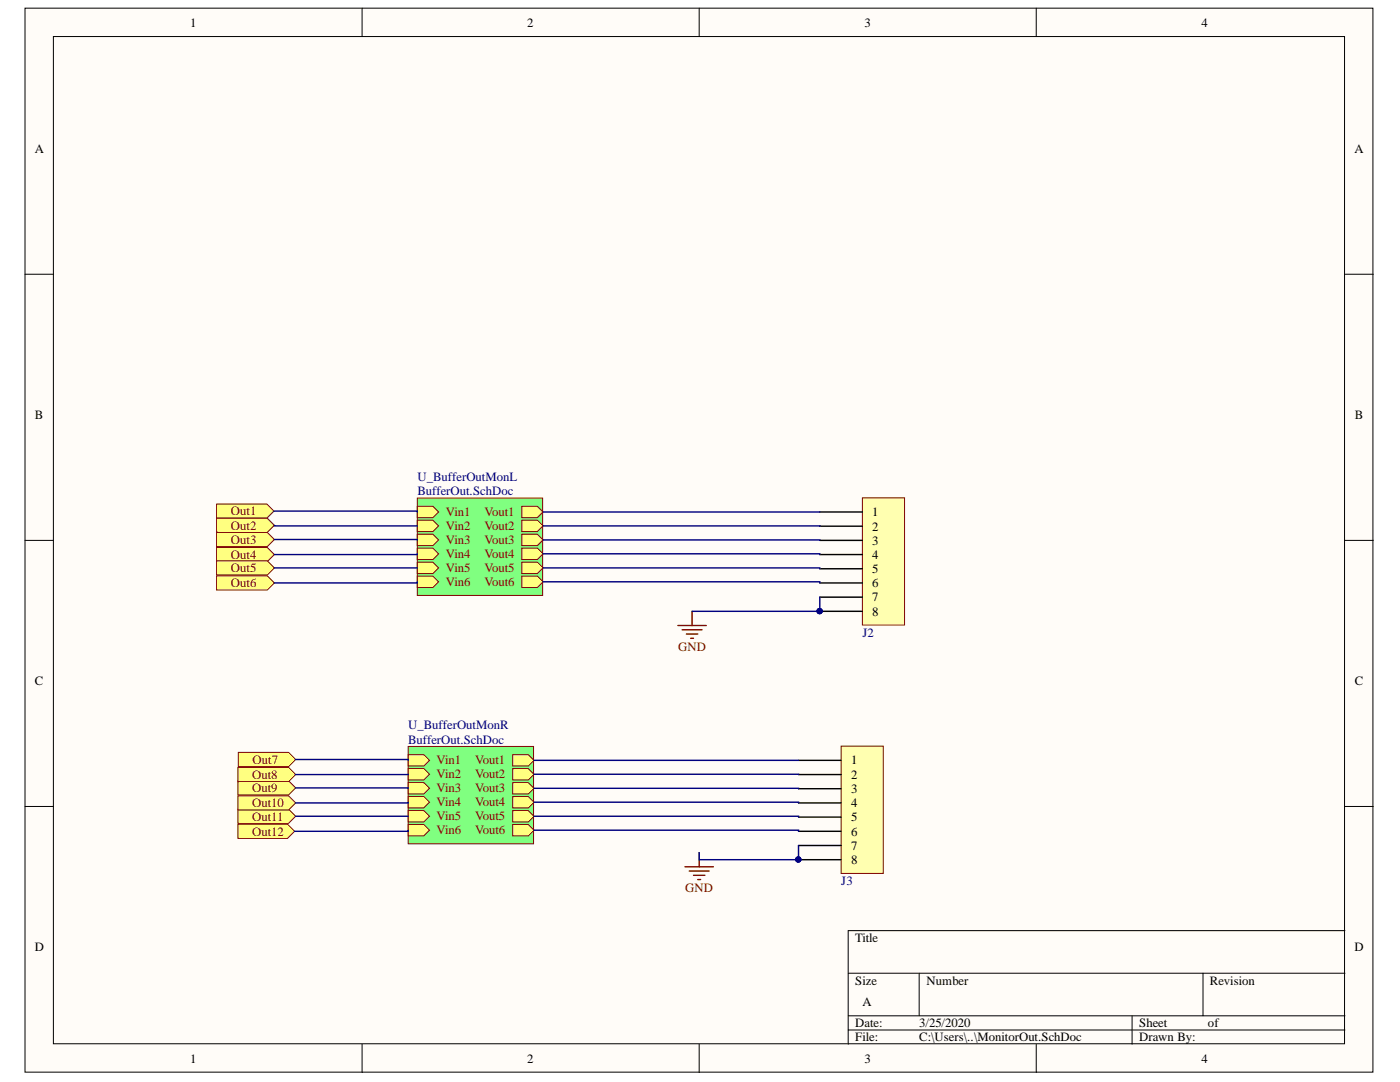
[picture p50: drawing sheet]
<svg xmlns="http://www.w3.org/2000/svg" width="279mm" height="216mm" viewBox="0 0 279 216" stroke-linecap="round" stroke-linejoin="round" font-family="sans-serif">
<defs><g id="words">
<g font-size="2.5">
<text x="38" y="5.3">1</text>
<text x="105.2" y="5.3">2</text>
<text x="172.5" y="5.3">3</text>
<text x="239.8" y="5.3">4</text>
<text x="6.9" y="30.4">A</text>
<text x="270.3" y="30.4">A</text>
<text x="6.9" y="83.5">B</text>
<text x="270.4" y="83.5">B</text>
<text x="174.1" y="103">1</text>
<text x="174.1" y="105.9">2</text>
<text x="174.1" y="108.7">3</text>
<text x="174.1" y="111.5">4</text>
<text x="174.1" y="114.3">5</text>
<text x="174.1" y="117.2">6</text>
<text x="174.1" y="120">7</text>
<text x="174.1" y="122.9">8</text>
<text x="6.9" y="136.6">C</text>
<text x="270.4" y="136.6">C</text>
<text x="169.8" y="152.5">1</text>
<text x="169.8" y="155.4">2</text>
<text x="169.8" y="158.2">3</text>
<text x="169.8" y="161.1">4</text>
<text x="169.8" y="163.9">5</text>
<text x="169.8" y="166.8">6</text>
<text x="169.8" y="169.5">7</text>
<text x="169.8" y="172.4">8</text>
<text x="6.9" y="189.8">D</text>
<text x="170.7" y="188">Title</text>
<text x="270.3" y="189.8">D</text>
<text x="170.7" y="196.5">Size</text>
<text x="184.9" y="196.5">Number</text>
<text x="241.5" y="196.5">Revision</text>
<text x="172.1" y="200.7">A</text>
<text x="170.7" y="205">Date:</text>
<text x="170.7" y="207.8">File:</text>
<text x="183.5" y="205">3/25/2020</text>
<text x="183.5" y="207.8">C:\Users\..\MonitorOut.SchDoc</text>
<text x="227.4" y="205">Sheet</text>
<text x="227.4" y="207.8">Drawn By:</text>
<text x="241.1" y="205">of</text>
<text x="38" y="212.1">1</text>
<text x="105.2" y="212.1">2</text>
<text x="172.5" y="212.1">3</text>
<text x="239.8" y="212.1">4</text>
</g>
<g font-size="2.5" fill="#000080">
<text x="83.3" y="96">U_BufferOutMonL</text>
<text x="83.3" y="98.9">BufferOut.SchDoc</text>
<text x="172.1" y="127.1">J2</text>
<text x="81.5" y="145.5">U_BufferOutMonR</text>
<text x="81.5" y="148.4">BufferOut.SchDoc</text>
<text x="167.9" y="176.6">J3</text>
</g>
<g font-size="2.5" fill="#800000">
<text x="46.1" y="102.8">Out1</text>
<text x="46.1" y="105.7">Out2</text>
<text x="89" y="103">Vin1</text>
<text x="89" y="105.8">Vin2</text>
<text x="96.7" y="103">Vout1</text>
<text x="96.7" y="105.8">Vout2</text>
<text x="46.1" y="108.5">Out3</text>
<text x="46.1" y="111.5">Out4</text>
<text x="89" y="108.6">Vin3</text>
<text x="89" y="111.4">Vin4</text>
<text x="96.7" y="108.6">Vout3</text>
<text x="96.7" y="111.4">Vout4</text>
<text x="46.1" y="114.2">Out5</text>
<text x="46.1" y="117.2">Out6</text>
<text x="89" y="114.2">Vin5</text>
<text x="89" y="116.9">Vin6</text>
<text x="96.7" y="114.2">Vout5</text>
<text x="96.7" y="116.9">Vout6</text>
<text x="135.3" y="129.9">GND</text>
<text x="50.3" y="155.4">Out8</text>
<text x="50.4" y="152.5">Out7</text>
<text x="87.1" y="152.5">Vin1</text>
<text x="87.1" y="155.3">Vin2</text>
<text x="94.8" y="152.5">Vout1</text>
<text x="94.8" y="155.3">Vout2</text>
<text x="50.3" y="158.1">Out9</text>
<text x="50.3" y="161.1">Out10</text>
<text x="87.1" y="158.1">Vin3</text>
<text x="87.1" y="160.9">Vin4</text>
<text x="94.8" y="158.1">Vout3</text>
<text x="94.8" y="160.9">Vout4</text>
<text x="50.3" y="163.8">Out11</text>
<text x="50.3" y="166.8">Out12</text>
<text x="87.1" y="163.7">Vin5</text>
<text x="87.1" y="166.5">Vin6</text>
<text x="94.8" y="163.7">Vout5</text>
<text x="94.8" y="166.5">Vout6</text>
<text x="136.8" y="178.1">GND</text>
</g>
</g></defs>
<g fill="#fffcf8" stroke="#000" stroke-width=".2">
<path d="M5 1.6h269v212.3h-269z"/>
<path d="M10.7 7.3h257.6v201h-257.6z"/>
</g>
<g fill="none" stroke="#000" stroke-width=".2">
<path d="M72.3 1.6v5.7M139.5 1.6v5.7M206.8 1.6v5.7M5 54.7h5.7M268.4 54.7h5.7M5 107.8h5.7M268.4 107.8h5.7M5 160.9h5.7M268.4 160.9h5.7M169.3 194.2h99.1M183.4 194.2v8.5M240.1 194.2v8.5"/>
<path d="M268.4 185.7h-99.1v22.7M72.3 208.4v5.6M139.5 208.4v5.6M169.3 202.7h99.1M169.3 205.5h99.1M206.8 208.4v5.6M225.9 202.7v5.7"/>
</g>
<path d="M172.1 99.3h8.4v25.4h-8.4z" fill="#ffffb0" stroke="#800000" stroke-width=".2"/>
<path d="M163.6 102.2h8.5M163.6 105h8.5M163.6 107.8h8.5M163.6 110.7h8.5M163.6 113.5h8.5M163.6 116.3h8.5M163.6 119.2h8.5M163.6 122h8.5" fill="none" stroke="#000" stroke-width=".28"/>
<circle cx="163.6" cy="121.9" r=".52" fill="#000080" stroke="#000080" stroke-width=".2"/>
<path d="M135.3 124.8h5.7M136.1 125.7h4M137 126.5h2.3M137.8 127.4h.6M138.1 122v2.8M136.7 173h5.7M137.6 173.8h3.9M138.4 174.7h2.3M139.3 175.5h.5M139.5 170.1v2.9" fill="none" stroke="#800000" stroke-width=".28"/>
<g fill="#ffff80" stroke="#800000" stroke-width=".2">
<path d="M43.2 100.6h10.1l1.4 1.4-1.4 1.4h-10.1z" fill-rule="evenodd"/>
<path d="M43.2 103.4h10.1l1.5 1.4-1.5 1.4h-10.1z" fill-rule="evenodd"/>
<path d="M43.2 106.2h10.1l1.5 1.5-1.5 1.4h-10.1z" fill-rule="evenodd"/>
<path d="M43.2 109.2h10.1l1.5 1.5-1.5 1.4h-10.1z" fill-rule="evenodd"/>
<path d="M43.2 111.9h10.1l1.5 1.4-1.5 1.4h-10.1z" fill-rule="evenodd"/>
<path d="M43.2 114.9h10.1l1.5 1.4-1.5 1.4h-10.1z" fill-rule="evenodd"/>
<path d="M47.6 150.1h10l1.4 1.4-1.4 1.5h-10z" fill-rule="evenodd"/>
<path d="M47.5 155.8h10.1l1.4 1.4-1.4 1.4h-10.1z" fill-rule="evenodd"/>
<path d="M47.5 161.5h10.1l1.4 1.4-1.4 1.4h-10.1z" fill-rule="evenodd"/>
<path d="M47.5 153.1h10.1l1.4 1.4-1.4 1.5h-10.1z" fill-rule="evenodd"/>
</g>
<path d="M167.9 148.9h8.4v25.4h-8.4z" fill="#ffffb0" stroke="#800000" stroke-width=".2"/>
<path d="M159.4 151.7h8.5M159.4 154.5h8.5M159.4 157.4h8.5M159.4 160.2h8.5M159.4 163h8.5M159.4 165.9h8.5M159.4 168.7h8.5M159.4 171.5h8.5" fill="none" stroke="#000" stroke-width=".28"/>
<circle cx="159.3" cy="171.5" r=".52" fill="#000080" stroke="#000080" stroke-width=".2"/>
<g fill="#ffff80" stroke="#800000" stroke-width=".2">
<path d="M47.5 158.8h10.1l1.4 1.4-1.4 1.4h-10.1z" fill-rule="evenodd"/>
<path d="M47.5 164.5h9.9l1.4 1.4-1.4 1.4h-9.9z" fill-rule="evenodd"/>
</g>
<path d="M83.3 99.4h25v19.4h-25z" fill="#80ff80" stroke="#800000" stroke-width=".2"/>
<path d="M83.3 101h3.1l1.1 1.2-1.1 1.1h-3.1z" fill-rule="evenodd" fill="#ffff80"/>
<path d="M83.3 101h3.1l1.1 1.2-1.1 1.1h-3.1z" fill="none" stroke="#800000" stroke-width=".2"/>
<path d="M104.1 101h3.1l1.2 1.2-1.2 1.1h-3.1z" fill-rule="evenodd" fill="#ffff80"/>
<path d="M104.1 101h3.1l1.2 1.2-1.2 1.1h-3.1z" fill="none" stroke="#800000" stroke-width=".2"/>
<path d="M83.3 103.8h3.1l1.1 1.1-1.1 1.2h-3.1z" fill-rule="evenodd" fill="#ffff80"/>
<path d="M83.3 103.8h3.1l1.1 1.1-1.1 1.2h-3.1z" fill="none" stroke="#800000" stroke-width=".2"/>
<path d="M104.1 103.8h3.1l1.2 1.1-1.2 1.2h-3.1z" fill-rule="evenodd" fill="#ffff80"/>
<path d="M104.1 103.8h3.1l1.2 1.1-1.2 1.2h-3.1z" fill="none" stroke="#800000" stroke-width=".2"/>
<path d="M83.3 106.6h3.1l1.1 1.1-1.1 1.2h-3.1z" fill-rule="evenodd" fill="#ffff80"/>
<path d="M83.3 106.6h3.1l1.1 1.1-1.1 1.2h-3.1z" fill="none" stroke="#800000" stroke-width=".2"/>
<path d="M104.1 106.6h3.1l1.2 1.1-1.2 1.2h-3.1z" fill-rule="evenodd" fill="#ffff80"/>
<path d="M104.1 106.6h3.1l1.2 1.1-1.2 1.2h-3.1z" fill="none" stroke="#800000" stroke-width=".2"/>
<path d="M83.3 109.4h3.1l1.1 1.1-1.1 1.1h-3.1z" fill-rule="evenodd" fill="#ffff80"/>
<path d="M83.3 109.4h3.1l1.1 1.1-1.1 1.1h-3.1z" fill="none" stroke="#800000" stroke-width=".2"/>
<path d="M104.1 109.4h3.1l1.2 1.1-1.2 1.1h-3.1z" fill-rule="evenodd" fill="#ffff80"/>
<path d="M104.1 109.4h3.1l1.2 1.1-1.2 1.1h-3.1z" fill="none" stroke="#800000" stroke-width=".2"/>
<path d="M83.3 112.2h3.1l1.1 1.1-1.1 1.2h-3.1z" fill-rule="evenodd" fill="#ffff80"/>
<path d="M83.3 112.2h3.1l1.1 1.1-1.1 1.2h-3.1z" fill="none" stroke="#800000" stroke-width=".2"/>
<path d="M104.1 112.2h3.1l1.2 1.1-1.2 1.2h-3.1z" fill-rule="evenodd" fill="#ffff80"/>
<path d="M104.1 112.2h3.1l1.2 1.1-1.2 1.2h-3.1z" fill="none" stroke="#800000" stroke-width=".2"/>
<path d="M83.3 115h3.1l1.1 1.1-1.1 1.1h-3.1z" fill-rule="evenodd" fill="#ffff80"/>
<path d="M83.3 115h3.1l1.1 1.1-1.1 1.1h-3.1z" fill="none" stroke="#800000" stroke-width=".2"/>
<path d="M104.1 115h3.1l1.2 1.1-1.2 1.1h-3.1z" fill-rule="evenodd" fill="#ffff80"/>
<path d="M104.1 115h3.1l1.2 1.1-1.2 1.1h-3.1z" fill="none" stroke="#800000" stroke-width=".2"/>
<path d="M81.5 148.9h25v19.5h-25z" fill="#80ff80" stroke="#800000" stroke-width=".2"/>
<path d="M81.5 150.6h3.1l1.1 1.1-1.1 1.2h-3.1z" fill-rule="evenodd" fill="#ffff80"/>
<path d="M81.5 150.6h3.1l1.1 1.1-1.1 1.2h-3.1z" fill="none" stroke="#800000" stroke-width=".2"/>
<path d="M102.3 150.6h3.1l1.2 1.1-1.2 1.2h-3.1z" fill-rule="evenodd" fill="#ffff80"/>
<path d="M102.3 150.6h3.1l1.2 1.1-1.2 1.2h-3.1z" fill="none" stroke="#800000" stroke-width=".2"/>
<path d="M81.5 153.4h3.1l1.1 1.1-1.1 1.1h-3.1z" fill-rule="evenodd" fill="#ffff80"/>
<path d="M81.5 153.4h3.1l1.1 1.1-1.1 1.1h-3.1z" fill="none" stroke="#800000" stroke-width=".2"/>
<path d="M102.3 153.4h3.1l1.2 1.1-1.2 1.1h-3.1z" fill-rule="evenodd" fill="#ffff80"/>
<path d="M102.3 153.4h3.1l1.2 1.1-1.2 1.1h-3.1z" fill="none" stroke="#800000" stroke-width=".2"/>
<path d="M81.5 156.2h3.1l1.1 1.1-1.1 1.1h-3.1z" fill-rule="evenodd" fill="#ffff80"/>
<path d="M81.5 156.2h3.1l1.1 1.1-1.1 1.1h-3.1z" fill="none" stroke="#800000" stroke-width=".2"/>
<path d="M102.3 156.2h3.1l1.2 1.1-1.2 1.1h-3.1z" fill-rule="evenodd" fill="#ffff80"/>
<path d="M102.3 156.2h3.1l1.2 1.1-1.2 1.1h-3.1z" fill="none" stroke="#800000" stroke-width=".2"/>
<path d="M81.5 158.9h3.1l1.1 1.2-1.1 1.1h-3.1z" fill-rule="evenodd" fill="#ffff80"/>
<path d="M81.5 158.9h3.1l1.1 1.2-1.1 1.1h-3.1z" fill="none" stroke="#800000" stroke-width=".2"/>
<path d="M102.3 158.9h3.1l1.2 1.2-1.2 1.1h-3.1z" fill-rule="evenodd" fill="#ffff80"/>
<path d="M102.3 158.9h3.1l1.2 1.2-1.2 1.1h-3.1z" fill="none" stroke="#800000" stroke-width=".2"/>
<path d="M81.5 161.7h3.1l1.1 1.2-1.1 1.1h-3.1z" fill-rule="evenodd" fill="#ffff80"/>
<path d="M81.5 161.7h3.1l1.1 1.2-1.1 1.1h-3.1z" fill="none" stroke="#800000" stroke-width=".2"/>
<path d="M102.3 161.7h3.1l1.2 1.2-1.2 1.1h-3.1z" fill-rule="evenodd" fill="#ffff80"/>
<path d="M102.3 161.7h3.1l1.2 1.2-1.2 1.1h-3.1z" fill="none" stroke="#800000" stroke-width=".2"/>
<path d="M81.5 164.5h3.1l1.1 1.2-1.1 1.1h-3.1z" fill-rule="evenodd" fill="#ffff80"/>
<path d="M81.5 164.5h3.1l1.1 1.2-1.1 1.1h-3.1z" fill="none" stroke="#800000" stroke-width=".2"/>
<path d="M102.3 164.5h3.1l1.2 1.2-1.2 1.1h-3.1z" fill-rule="evenodd" fill="#ffff80"/>
<path d="M102.3 164.5h3.1l1.2 1.2-1.2 1.1h-3.1z" fill="none" stroke="#800000" stroke-width=".2"/>
<g fill="none" stroke="#000080" stroke-width=".28">
<path d="M54.7 102h28.6v.2M54.8 113.3h28.5M54.8 107.7h28.5M54.8 104.8v.1h28.5M83.3 116.1v.2h-28.5M83.3 110.5v.2h-28.5M108.4 116.1h55.2v.2M108.4 113.3h55.2v.2M108.4 110.5h55.2v.2M108.4 107.7l55.2 .1M108.4 104.9l55.2 .1M108.4 102.2h55.2"/>
<path d="M163.6 119.2v2.8h-25.5M59 157.2l22.5 .1M59 151.5h22.5v.2M81.5 154.5h-22.5M106.6 157.3l52.8 .1M106.6 154.5h52.8M106.6 151.7h52.8M59 162.9h22.5M81.5 165.7v.2h-22.7M81.5 160.1v.1h-22.5M106.6 165.7h52.8v.2M106.6 162.9h52.8v.1"/>
<path d="M106.6 160.1h52.8v.1M159.4 168.7v2.8h-19.9v-1.4"/>
</g>
<g fill="#000080" stroke="#000080" stroke-width=".2">
<circle cx="159.3" cy="171.5" r=".52"/>
<circle cx="163.6" cy="121.9" r=".52"/>
</g>
<use href="#words"/>
</svg>
